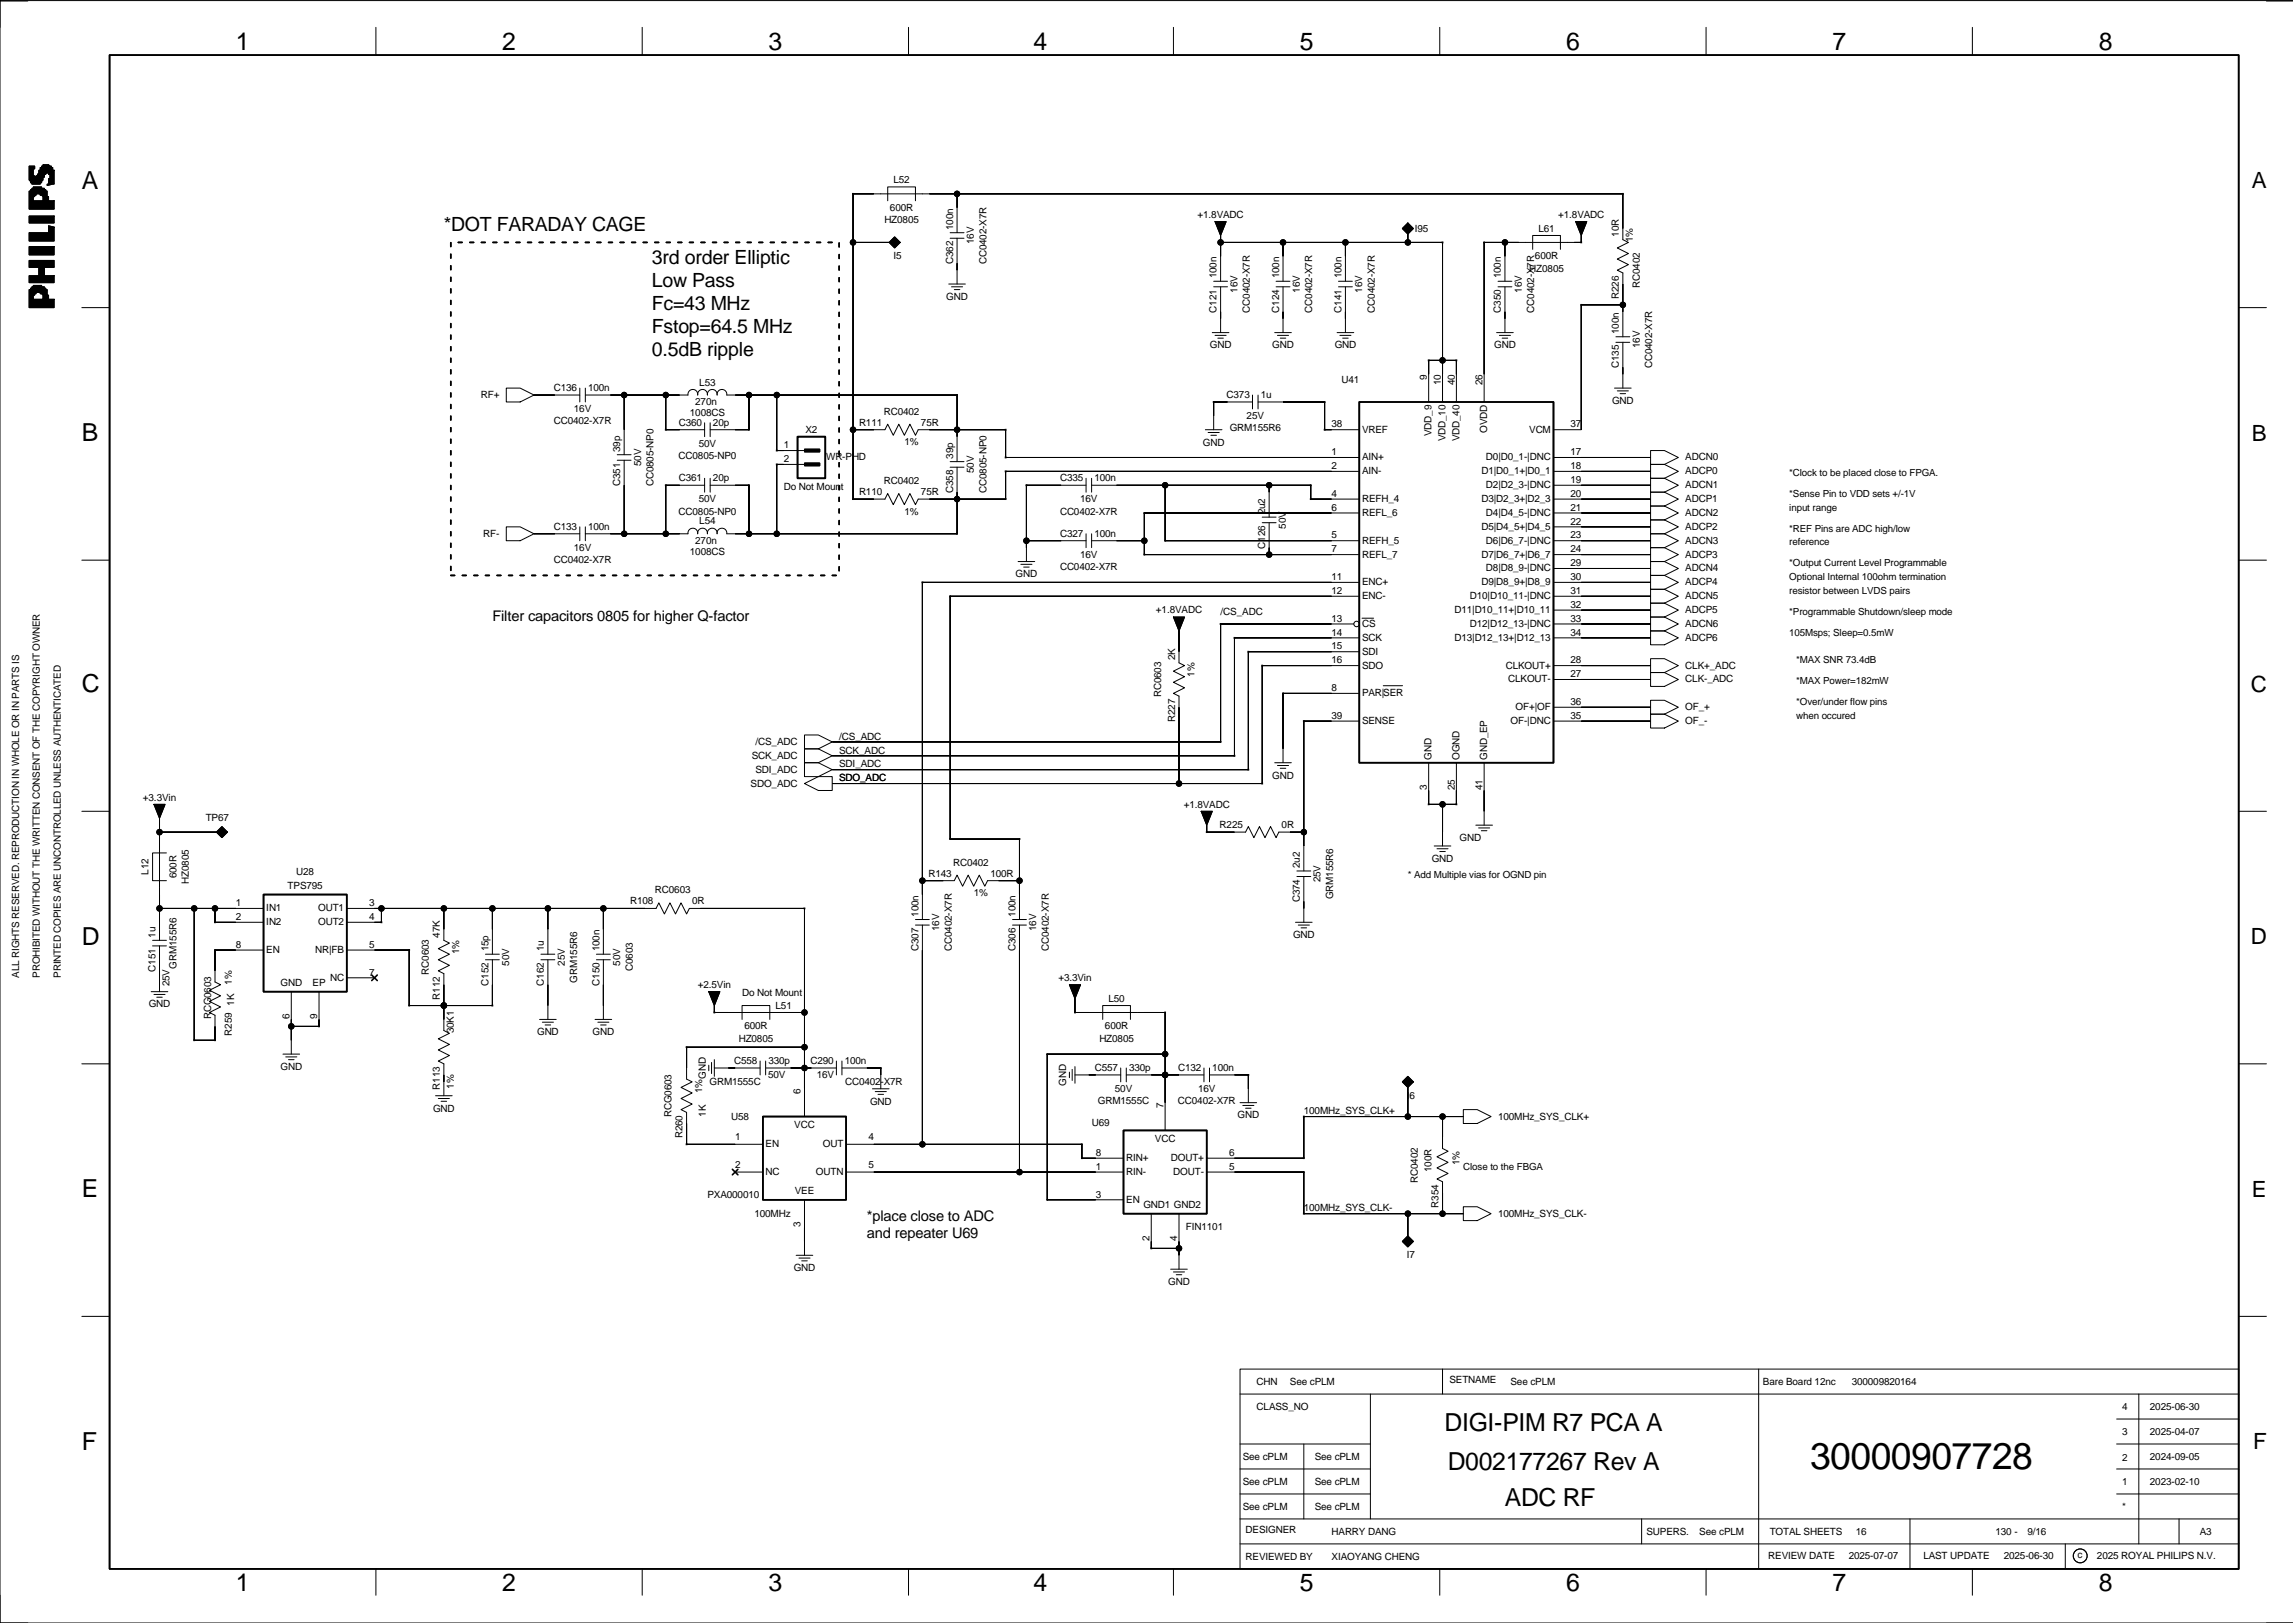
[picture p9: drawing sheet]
<svg xmlns="http://www.w3.org/2000/svg" width="420mm" height="297mm" viewBox="0 0 420 297" stroke-linecap="round" stroke-linejoin="round" font-family="sans-serif">
<defs><g id="words">
<text font-size="6.8" x="331.4" y="268.8">30000907728</text>
<g font-size="4.5">
<text x="43.2" y="9.1">1</text>
<text x="92" y="9.1">2</text>
<text x="140.7" y="9.1">3</text>
<text x="189.2" y="9.1">4</text>
<text x="238" y="9.1">5</text>
<text x="286.7" y="9.1">6</text>
<text x="335.5" y="9.1">7</text>
<text x="384.3" y="9.1">8</text>
<text x="15" y="34.5">A</text>
<text x="15" y="80.8">B</text>
<text x="15" y="126.7">C</text>
<text x="15" y="172.9">D</text>
<text x="15" y="219.2">E</text>
<text x="264.5" y="262">DIGI-PIM R7 PCA A</text>
<text x="15" y="265.4">F</text>
<text x="265.1" y="269.1">D002177267 Rev A</text>
<text x="275.5" y="275.7">ADC RF</text>
<text x="43.2" y="291.2">1</text>
<text x="92" y="291.2">2</text>
<text x="140.7" y="291.2">3</text>
<text x="189.2" y="291.2">4</text>
<text x="238" y="291.2">5</text>
<text x="286.7" y="291.2">6</text>
<text x="335.5" y="291.2">7</text>
<text x="384.3" y="291.2">8</text>
</g>
<g font-size="4.1">
<text x="412.3" y="34.4">A</text>
<text x="412.3" y="80.6">B</text>
<text x="412.1" y="126.6">C</text>
<text x="412.1" y="172.8">D</text>
<text x="412.3" y="219">E</text>
<text x="412.5" y="265.2">F</text>
</g>
<g font-size="3.6">
<text x="81.3" y="42.3">*DOT FARADAY CAGE</text>
<text x="119.4" y="48.3">3rd order Elliptic</text>
<text x="119.4" y="52.5">Low Pass</text>
<text x="119.4" y="56.7">Fc=43 MHz</text>
<text x="119.4" y="60.9">Fstop=64.5 MHz</text>
<text x="119.4" y="65.1">0.5dB ripple</text>
</g>
<g font-size="2.7">
<text x="90.1" y="113.6">Filter capacitors 0805 for higher Q-factor</text>
<text x="158.7" y="223.4">*place close to ADC</text>
<text x="158.7" y="226.6">and repeater U69</text>
</g>
<g font-size="1.8">
<text x="163.6" y="33.5">L52</text>
<text x="161.9" y="40.8">HZ0805</text>
<text x="162.9" y="38.6">600R</text>
<text x="219.3" y="39.9">+1.8VADC</text>
<text x="285.3" y="39.9">+1.8VADC</text>
<text x="163.6" y="47.4">I5</text>
<text x="174.5" y="42.1" transform="rotate(-90 174.5 42.1)">100n</text>
<text x="178.3" y="44.7" transform="rotate(-90 178.3 44.7)">16V</text>
<text x="259" y="42.4">I95</text>
<text x="281" y="47.4">600R</text>
<text x="281.7" y="42.4">L61</text>
<text x="296.4" y="43.4" transform="rotate(-90 296.4 43.4)">10R</text>
<text x="298.9" y="44.4" transform="rotate(-90 298.9 44.4)">1%</text>
<text x="174.5" y="48.4" transform="rotate(-90 174.5 48.4)">C362</text>
<text x="180.6" y="48.4" transform="rotate(-90 180.6 48.4)">CC0402-X7R</text>
<text x="222.7" y="51" transform="rotate(-90 222.7 51)">100n</text>
<text x="226.6" y="53.6" transform="rotate(-90 226.6 53.6)">16V</text>
<text x="234.2" y="51" transform="rotate(-90 234.2 51)">100n</text>
<text x="238" y="53.6" transform="rotate(-90 238 53.6)">16V</text>
<text x="245.6" y="51" transform="rotate(-90 245.6 51)">100n</text>
<text x="249.4" y="53.6" transform="rotate(-90 249.4 53.6)">16V</text>
<text x="274.8" y="51" transform="rotate(-90 274.8 51)">100n</text>
<text x="278.6" y="53.6" transform="rotate(-90 278.6 53.6)">16V</text>
<text x="280" y="49.7">HZ0805</text>
<text x="300.2" y="52.7" transform="rotate(-90 300.2 52.7)">RC0402</text>
<text x="173.3" y="54.9">GND</text>
<text x="222.7" y="57.2" transform="rotate(-90 222.7 57.2)">C121</text>
<text x="228.8" y="57.3" transform="rotate(-90 228.8 57.3)">CC0402-X7R</text>
<text x="234.2" y="57.2" transform="rotate(-90 234.2 57.2)">C124</text>
<text x="240.3" y="57.3" transform="rotate(-90 240.3 57.3)">CC0402-X7R</text>
<text x="245.6" y="57.2" transform="rotate(-90 245.6 57.2)">C141</text>
<text x="251.7" y="57.3" transform="rotate(-90 251.7 57.3)">CC0402-X7R</text>
<text x="274.8" y="57.2" transform="rotate(-90 274.8 57.2)">C350</text>
<text x="280.9" y="57.3" transform="rotate(-90 280.9 57.3)">CC0402-X7R</text>
<text x="296.4" y="54.7" transform="rotate(-90 296.4 54.7)">R226</text>
<text x="221.5" y="63.8">GND</text>
<text x="232.9" y="63.8">GND</text>
<text x="244.4" y="63.8">GND</text>
<text x="273.6" y="63.8">GND</text>
<text x="296.4" y="61.1" transform="rotate(-90 296.4 61.1)">100n</text>
<text x="300.2" y="63.7" transform="rotate(-90 300.2 63.7)">16V</text>
<text x="101.4" y="71.6">C136</text>
<text x="107.7" y="71.6">100n</text>
<text x="128" y="70.6">L53</text>
<text x="245.6" y="70">U41</text>
<text x="261.2" y="69.5" transform="rotate(-90 261.2 69.5)">9</text>
<text x="263.8" y="70.5" transform="rotate(-90 263.8 70.5)">10</text>
<text x="266.3" y="70.5" transform="rotate(-90 266.3 70.5)">40</text>
<text x="271.4" y="70.5" transform="rotate(-90 271.4 70.5)">26</text>
<text x="296.4" y="67.4" transform="rotate(-90 296.4 67.4)">C135</text>
<text x="302.5" y="67.4" transform="rotate(-90 302.5 67.4)">CC0402-X7R</text>
<text x="88" y="72.8">RF+</text>
<text x="101.4" y="77.7">CC0402-X7R</text>
<text x="105.1" y="75.4">16V</text>
<text x="124.3" y="77.9">C360</text>
<text x="126.3" y="76.1">1008CS</text>
<text x="127.3" y="74.1">270n</text>
<text x="130.5" y="77.9">20p</text>
<text x="157.3" y="77.9">R111</text>
<text x="161.8" y="75.9">RC0402</text>
<text x="168.6" y="77.9">75R</text>
<text x="224.6" y="72.8">C373</text>
<text x="228.2" y="76.7">25V</text>
<text x="230.8" y="72.8">1u</text>
<text x="295.1" y="73.9">GND</text>
<text x="113.5" y="82.7" transform="rotate(-90 113.5 82.7)">39p</text>
<text x="127.9" y="81.7">50V</text>
<text x="143.5" y="82">1</text>
<text x="147.5" y="79.2">X2</text>
<text x="165.6" y="81.5">1%</text>
<text x="174.5" y="84" transform="rotate(-90 174.5 84)">39p</text>
<text x="220.2" y="81.5">GND</text>
<text x="225.1" y="78.9">GRM155R6</text>
<text x="243.8" y="78.2">38</text>
<text x="243.8" y="83.3">1</text>
<text x="249.4" y="79.2">VREF</text>
<text x="262.1" y="79.8" transform="rotate(-90 262.1 79.8)">VDD_9</text>
<text x="264.6" y="80.8" transform="rotate(-90 264.6 80.8)">VDD_10</text>
<text x="267.2" y="80.8" transform="rotate(-90 267.2 80.8)">VDD_40</text>
<text x="272.3" y="79.2" transform="rotate(-90 272.3 79.2)">OVDD</text>
<text x="280" y="79.2">VCM</text>
<text x="287.5" y="83.3">17</text>
<text x="287.5" y="78.2">37</text>
<text x="113.5" y="89" transform="rotate(-90 113.5 89)">C351</text>
<text x="117.4" y="85.3" transform="rotate(-90 117.4 85.3)">50V</text>
<text x="119.6" y="89" transform="rotate(-90 119.6 89)">CC0805-NP0</text>
<text x="124.2" y="84">CC0805-NP0</text>
<text x="124.3" y="88.1">C361</text>
<text x="130.5" y="88.1">20p</text>
<text x="143.5" y="84.6">2</text>
<text x="143.5" y="89.7">Do Not Mount</text>
<text x="151.3" y="84.3">WR-PHD</text>
<text x="161.8" y="88.6">RC0402</text>
<text x="178.3" y="86.6" transform="rotate(-90 178.3 86.6)">50V</text>
<text x="194.1" y="88.1">C335</text>
<text x="200.4" y="88.1">100n</text>
<text x="243.8" y="85.9">2</text>
<text x="249.4" y="84.3">AIN+</text>
<text x="249.4" y="86.8">AIN-</text>
<text x="271.2" y="86.8">D1|D0_1+|D0_1</text>
<text x="272.1" y="84.3">D0|D0_1-|DNC</text>
<text x="272.1" y="89.3">D2|D2_3-|DNC</text>
<text x="287.5" y="88.4">19</text>
<text x="287.5" y="85.9">18</text>
<text x="308.5" y="84.3">ADCN0</text>
<text x="308.5" y="86.8">ADCP0</text>
<text x="308.5" y="89.4">ADCN1</text>
<text x="327.6" y="87.1">*Clock to be placed close to FPGA.</text>
<text x="124.2" y="94.2">CC0805-NP0</text>
<text x="127.9" y="91.9">50V</text>
<text x="128" y="96">L54</text>
<text x="157.3" y="90.6">R110</text>
<text x="165.6" y="94.2">1%</text>
<text x="168.6" y="90.6">75R</text>
<text x="174.5" y="90.3" transform="rotate(-90 174.5 90.3)">C358</text>
<text x="180.6" y="90.3" transform="rotate(-90 180.6 90.3)">CC0805-NP0</text>
<text x="194.1" y="94.2">CC0402-X7R</text>
<text x="197.8" y="91.9">16V</text>
<text x="231.6" y="94.1" transform="rotate(-90 231.6 94.1)">2u2</text>
<text x="243.8" y="93.5">6</text>
<text x="243.8" y="90.9">4</text>
<text x="249.4" y="91.9">REFH_4</text>
<text x="249.4" y="94.4">REFL_6</text>
<text x="271.2" y="91.9">D3|D2_3+|D2_3</text>
<text x="272.1" y="94.4">D4|D4_5-|DNC</text>
<text x="287.5" y="93.5">21</text>
<text x="287.5" y="90.9">20</text>
<text x="308.5" y="91.9">ADCP1</text>
<text x="308.5" y="94.4">ADCN2</text>
<text x="327.6" y="90.9">*Sense Pin to VDD sets +/-1V</text>
<text x="327.6" y="93.5">input range</text>
<text x="88.5" y="98.2">RF-</text>
<text x="101.4" y="97">C133</text>
<text x="105.1" y="100.8">16V</text>
<text x="107.7" y="97">100n</text>
<text x="126.3" y="101.5">1008CS</text>
<text x="127.3" y="99.5">270n</text>
<text x="194.1" y="98.2">C327</text>
<text x="200.4" y="98.2">100n</text>
<text x="231.6" y="100.4" transform="rotate(-90 231.6 100.4)">C126</text>
<text x="235.4" y="96.7" transform="rotate(-90 235.4 96.7)">50V</text>
<text x="243.8" y="101.1">7</text>
<text x="243.8" y="98.5">5</text>
<text x="249.4" y="99.5">REFH_5</text>
<text x="271.2" y="97">D5|D4_5+|D4_5</text>
<text x="272.1" y="99.5">D6|D6_7-|DNC</text>
<text x="287.5" y="96">22</text>
<text x="287.5" y="98.5">23</text>
<text x="287.5" y="101.1">24</text>
<text x="308.5" y="97">ADCP2</text>
<text x="308.5" y="99.5">ADCN3</text>
<text x="327.6" y="97.3">*REF Pins are ADC high/low</text>
<text x="327.6" y="99.8">reference</text>
<text x="101.4" y="103.1">CC0402-X7R</text>
<text x="185.9" y="105.7">GND</text>
<text x="194.1" y="104.3">CC0402-X7R</text>
<text x="197.8" y="102">16V</text>
<text x="243.8" y="106.2">11</text>
<text x="249.4" y="102">REFL_7</text>
<text x="249.4" y="107.1">ENC+</text>
<text x="271.2" y="107.1">D9|D8_9+|D8_9</text>
<text x="271.2" y="102">D7|D6_7+|D6_7</text>
<text x="272.1" y="104.6">D8|D8_9-|DNC</text>
<text x="287.5" y="103.6">29</text>
<text x="287.5" y="106.2">30</text>
<text x="308.5" y="102">ADCP3</text>
<text x="308.5" y="107.1">ADCP4</text>
<text x="308.5" y="104.6">ADCN4</text>
<text x="327.6" y="103.6">*Output Current Level Programmable</text>
<text x="327.6" y="106.2">Optional Internal 100ohm termination</text>
<text x="211.6" y="112.3">+1.8VADC</text>
<text x="223.5" y="112.5">/CS_ADC</text>
<text x="243.8" y="113.8">13</text>
<text x="243.8" y="108.7">12</text>
<text x="249.4" y="109.7">ENC-</text>
<text x="266.3" y="112.2">D11|D10_11+|D10_11</text>
<text x="269.1" y="109.7">D10|D10_11-|DNC</text>
<text x="287.5" y="113.8">33</text>
<text x="287.5" y="108.7">31</text>
<text x="287.5" y="111.2">32</text>
<text x="308.5" y="112.2">ADCP5</text>
<text x="308.5" y="109.7">ADCN5</text>
<text x="327.6" y="108.7">resistor between LVDS pairs</text>
<text x="327.6" y="112.5">*Programmable Shutdown/sleep mode</text>
<text x="243.8" y="118.9">15</text>
<text x="243.8" y="116.3">14</text>
<text x="249.4" y="114.7">CS</text>
<text x="249.4" y="117.3">SCK</text>
<text x="249.4" y="119.8">SDI</text>
<text x="266.3" y="117.3">D13|D12_13+|D12_13</text>
<text x="269.1" y="114.7">D12|D12_13-|DNC</text>
<text x="287.5" y="116.3">34</text>
<text x="308.5" y="117.3">ADCP6</text>
<text x="308.5" y="114.7">ADCN6</text>
<text x="327.6" y="116.3">105Msps; Sleep=0.5mW</text>
<text x="215.1" y="120.8" transform="rotate(-90 215.1 120.8)">2K</text>
<text x="218.7" y="123.9" transform="rotate(-90 218.7 123.9)">1%</text>
<text x="243.8" y="121.4">16</text>
<text x="249.4" y="122.4">SDO</text>
<text x="275.7" y="122.4">CLKOUT+</text>
<text x="276.1" y="124.9">CLKOUT-</text>
<text x="287.5" y="123.9">27</text>
<text x="287.5" y="121.4">28</text>
<text x="308.5" y="124.9">CLK-_ADC</text>
<text x="308.5" y="122.4">CLK+_ADC</text>
<text x="328.9" y="121.4">*MAX SNR 73.4dB</text>
<text x="328.9" y="125.2">*MAX Power=182mW</text>
<text x="212.6" y="127.6" transform="rotate(-90 212.6 127.6)">RC0603</text>
<text x="243.8" y="131.6">39</text>
<text x="243.8" y="126.5">8</text>
<text x="249.4" y="127.4">PAR|SER</text>
<text x="277.5" y="130">OF+|OF</text>
<text x="287.5" y="131.6">35</text>
<text x="287.5" y="129">36</text>
<text x="308.5" y="130">OF_+</text>
<text x="328.9" y="129">*Over/under flow pins</text>
<text x="328.9" y="131.6">when occured</text>
<text x="138.3" y="136.3">/CS_ADC</text>
<text x="153.6" y="137.9">SCK_ADC</text>
<text x="153.6" y="135.4">/CS_ADC</text>
<text x="215.1" y="132.2" transform="rotate(-90 215.1 132.2)">R227</text>
<text x="249.4" y="132.5">SENSE</text>
<text x="276.6" y="132.5">OF-|DNC</text>
<text x="308.5" y="132.5">OF_-</text>
<text x="137.4" y="143.9">SDO_ADC</text>
<text x="137.6" y="138.9">SCK_ADC</text>
<text x="138.3" y="141.4">SDI_ADC</text>
<text x="153.6" y="143">SDO_ADC</text>
<text x="153.6" y="140.4">SDI_ADC</text>
<text x="232.9" y="142.5">GND</text>
<text x="262.1" y="139.1" transform="rotate(-90 262.1 139.1)">GND</text>
<text x="267.2" y="139.1" transform="rotate(-90 267.2 139.1)">OGND</text>
<text x="272.3" y="139.1" transform="rotate(-90 272.3 139.1)">GND_EP</text>
<text x="26.2" y="146.5">+3.3Vin</text>
<text x="216.7" y="147.8">+1.8VADC</text>
<text x="261.2" y="144.7" transform="rotate(-90 261.2 144.7)">3</text>
<text x="266.3" y="144.7" transform="rotate(-90 266.3 144.7)">25</text>
<text x="271.4" y="144.7" transform="rotate(-90 271.4 144.7)">41</text>
<text x="37.7" y="150.3">TP67</text>
<text x="223.3" y="151.6">R225</text>
<text x="234.6" y="151.6">0R</text>
<text x="267.2" y="153.9">GND</text>
<text x="27.2" y="160.1" transform="rotate(-90 27.2 160.1)">L12</text>
<text x="32.3" y="160.8" transform="rotate(-90 32.3 160.8)">600R</text>
<text x="34.6" y="161.8" transform="rotate(-90 34.6 161.8)">HZ0805</text>
<text x="54.2" y="160.2">U28</text>
<text x="170" y="160.5">R143</text>
<text x="174.5" y="158.4">RC0402</text>
<text x="181.3" y="160.5">100R</text>
<text x="238" y="158.9" transform="rotate(-90 238 158.9)">2u2</text>
<text x="241.8" y="161.5" transform="rotate(-90 241.8 161.5)">25V</text>
<text x="257.8" y="160.8">* Add Multiple vias for OGND pin</text>
<text x="262.1" y="157.7">GND</text>
<text x="43.2" y="165.8">1</text>
<text x="48.8" y="166.8">IN1</text>
<text x="52.7" y="162.7">TPS795</text>
<text x="58.2" y="166.8">OUT1</text>
<text x="67.6" y="165.8">3</text>
<text x="115.4" y="165.5">R108</text>
<text x="119.9" y="163.5">RC0603</text>
<text x="126.7" y="165.5">0R</text>
<text x="168.1" y="167.8" transform="rotate(-90 168.1 167.8)">100n</text>
<text x="178.3" y="164">1%</text>
<text x="185.9" y="167.8" transform="rotate(-90 185.9 167.8)">100n</text>
<text x="238" y="165.2" transform="rotate(-90 238 165.2)">C374</text>
<text x="244.1" y="164.6" transform="rotate(-90 244.1 164.6)">GRM155R6</text>
<text x="28.5" y="171.6" transform="rotate(-90 28.5 171.6)">1u</text>
<text x="43.2" y="173.5">8</text>
<text x="43.2" y="168.4">2</text>
<text x="48.8" y="169.3">IN2</text>
<text x="58.2" y="169.3">OUT2</text>
<text x="67.6" y="168.4">4</text>
<text x="67.6" y="173.5">5</text>
<text x="80.5" y="171.6" transform="rotate(-90 80.5 171.6)">47K</text>
<text x="172" y="170.4" transform="rotate(-90 172 170.4)">16V</text>
<text x="189.7" y="170.4" transform="rotate(-90 189.7 170.4)">16V</text>
<text x="236.7" y="171.7">GND</text>
<text x="3.5" y="179" transform="rotate(-90 3.5 179)">ALL RIGHTS RESERVED. REPRODUCTION IN WHOLE OR IN PARTS IS</text>
<text x="7.3" y="179" transform="rotate(-90 7.3 179)">PROHIBITED WITHOUT THE WRITTEN CONSENT OF THE COPYRIGHT OWNER</text>
<text x="11.1" y="179" transform="rotate(-90 11.1 179)">PRINTED COPIES ARE UNCONTROLLED UNLESS AUTHENTICATED</text>
<text x="28.5" y="177.9" transform="rotate(-90 28.5 177.9)">C151</text>
<text x="32.3" y="177.3" transform="rotate(-90 32.3 177.3)">GRM155R6</text>
<text x="48.8" y="174.4">EN</text>
<text x="57.7" y="174.4">NR|FB</text>
<text x="60.4" y="179.5">NC</text>
<text x="67.6" y="178.5">7</text>
<text x="78.5" y="178.4" transform="rotate(-90 78.5 178.4)">RC0603</text>
<text x="84.1" y="174.6" transform="rotate(-90 84.1 174.6)">1%</text>
<text x="89.4" y="174.1" transform="rotate(-90 89.4 174.1)">15p</text>
<text x="93.2" y="176.7" transform="rotate(-90 93.2 176.7)">50V</text>
<text x="99.6" y="174.1" transform="rotate(-90 99.6 174.1)">1u</text>
<text x="103.4" y="176.7" transform="rotate(-90 103.4 176.7)">25V</text>
<text x="105.7" y="179.8" transform="rotate(-90 105.7 179.8)">GRM155R6</text>
<text x="109.7" y="174.1" transform="rotate(-90 109.7 174.1)">100n</text>
<text x="113.5" y="176.7" transform="rotate(-90 113.5 176.7)">50V</text>
<text x="115.8" y="177.8" transform="rotate(-90 115.8 177.8)">C0603</text>
<text x="168.1" y="174.1" transform="rotate(-90 168.1 174.1)">C307</text>
<text x="174.2" y="174.1" transform="rotate(-90 174.2 174.1)">CC0402-X7R</text>
<text x="185.9" y="174.1" transform="rotate(-90 185.9 174.1)">C306</text>
<text x="192" y="174.1" transform="rotate(-90 192 174.1)">CC0402-X7R</text>
<text x="193.8" y="179.6">+3.3Vin</text>
<text x="27.2" y="184.4">GND</text>
<text x="31" y="180.5" transform="rotate(-90 31 180.5)">25V</text>
<text x="42.4" y="180.2" transform="rotate(-90 42.4 180.2)">1%</text>
<text x="42.9" y="184" transform="rotate(-90 42.9 184)">1K</text>
<text x="51.4" y="180.5">GND</text>
<text x="57.2" y="180.5">EP</text>
<text x="80.5" y="182.9" transform="rotate(-90 80.5 182.9)">R112</text>
<text x="89.4" y="180.4" transform="rotate(-90 89.4 180.4)">C152</text>
<text x="99.6" y="180.4" transform="rotate(-90 99.6 180.4)">C162</text>
<text x="109.7" y="180.4" transform="rotate(-90 109.7 180.4)">C150</text>
<text x="127.7" y="180.8">+2.5Vin</text>
<text x="135.9" y="182.3">Do Not Mount</text>
<text x="142" y="184.6">L51</text>
<text x="202.9" y="183.3">L50</text>
<text x="38.6" y="186.6" transform="rotate(-90 38.6 186.6)">RCG0603</text>
<text x="42.4" y="189.5" transform="rotate(-90 42.4 189.5)">R259</text>
<text x="53" y="186.6" transform="rotate(-90 53 186.6)">6</text>
<text x="58.1" y="186.6" transform="rotate(-90 58.1 186.6)">9</text>
<text x="83.1" y="189.1" transform="rotate(-90 83.1 189.1)">30K1</text>
<text x="98.3" y="189.5">GND</text>
<text x="108.5" y="189.5">GND</text>
<text x="135.2" y="190.7">HZ0805</text>
<text x="136.3" y="188.4">600R</text>
<text x="201.3" y="190.7">HZ0805</text>
<text x="202.3" y="188.4">600R</text>
<text x="51.4" y="195.8">GND</text>
<text x="129.2" y="197.4" transform="rotate(-90 129.2 197.4)">GND</text>
<text x="134.4" y="194.7">C558</text>
<text x="140.6" y="197.3">50V</text>
<text x="140.7" y="194.7">330p</text>
<text x="148.4" y="194.7">C290</text>
<text x="149.5" y="197.3">16V</text>
<text x="154.7" y="194.7">100n</text>
<text x="200.4" y="196">C557</text>
<text x="206.7" y="196">330p</text>
<text x="215.7" y="196">C132</text>
<text x="221.9" y="196">100n</text>
<text x="79.3" y="203.4">GND</text>
<text x="80.5" y="199.4" transform="rotate(-90 80.5 199.4)">R113</text>
<text x="83.1" y="199.3" transform="rotate(-90 83.1 199.3)">1%</text>
<text x="128.5" y="200" transform="rotate(-90 128.5 200)">1%</text>
<text x="129.9" y="198.5">GRM1555C</text>
<text x="146.6" y="200.3" transform="rotate(-90 146.6 200.3)">6</text>
<text x="154.7" y="198.5">CC0402-X7R</text>
<text x="159.3" y="202.2">GND</text>
<text x="195.2" y="198.7" transform="rotate(-90 195.2 198.7)">GND</text>
<text x="201" y="202.1">GRM1555C</text>
<text x="204.1" y="199.8">50V</text>
<text x="213" y="202.8" transform="rotate(-90 213 202.8)">7</text>
<text x="215.7" y="202.1">CC0402-X7R</text>
<text x="219.4" y="199.8">16V</text>
<text x="238.7" y="203.9">100MHz_SYS_CLK+</text>
<text x="257.5" y="201.1">I6</text>
<text x="122.9" y="204.5" transform="rotate(-90 122.9 204.5)">RCG0603</text>
<text x="125" y="208.3" transform="rotate(-90 125 208.3)">R260</text>
<text x="129.2" y="204.4" transform="rotate(-90 129.2 204.4)">1K</text>
<text x="133.9" y="204.9">U58</text>
<text x="134.6" y="208.7">1</text>
<text x="140.2" y="210">EN</text>
<text x="145.4" y="206.4">VCC</text>
<text x="150.7" y="210">OUT</text>
<text x="159" y="208.7">4</text>
<text x="199.9" y="206.2">U69</text>
<text x="211.4" y="209">VCC</text>
<text x="226.6" y="204.7">GND</text>
<text x="274.3" y="204.9">100MHz_SYS_CLK+</text>
<text x="134.6" y="213.8">2</text>
<text x="140.2" y="215">NC</text>
<text x="149.4" y="215">OUTN</text>
<text x="159" y="213.8">5</text>
<text x="200.6" y="211.6">8</text>
<text x="200.6" y="214.1">1</text>
<text x="206.2" y="215">RIN-</text>
<text x="206.2" y="212.5">RIN+</text>
<text x="214.4" y="212.5">DOUT+</text>
<text x="214.8" y="215">DOUT-</text>
<text x="225" y="211.6">6</text>
<text x="225" y="214.1">5</text>
<text x="262.1" y="214.5" transform="rotate(-90 262.1 214.5)">100R</text>
<text x="267.2" y="213.2" transform="rotate(-90 267.2 213.2)">1%</text>
<text x="267.9" y="214.1">Close to the FBGA</text>
<text x="129.5" y="219.2">PXA000010</text>
<text x="145.5" y="218.6">VEE</text>
<text x="200.6" y="219.2">3</text>
<text x="206.2" y="220.1">EN</text>
<text x="209.3" y="221.1">GND1 GND2</text>
<text x="238.7" y="221.7">100MHz_SYS_CLK-</text>
<text x="259.6" y="216.5" transform="rotate(-90 259.6 216.5)">RC0402</text>
<text x="263.4" y="221" transform="rotate(-90 263.4 221)">R354</text>
<text x="138.1" y="222.7">100MHz</text>
<text x="146.6" y="224.7" transform="rotate(-90 146.6 224.7)">3</text>
<text x="210.5" y="227.2" transform="rotate(-90 210.5 227.2)">2</text>
<text x="215.5" y="227.2" transform="rotate(-90 215.5 227.2)">4</text>
<text x="217.1" y="225">FIN1101</text>
<text x="274.3" y="222.7">100MHz_SYS_CLK-</text>
<text x="145.3" y="232.6">GND</text>
<text x="257.5" y="230.3">I7</text>
<text x="213.9" y="235.2">GND</text>
<text x="230.1" y="253.5">CHN</text>
<text x="236.2" y="253.5">See cPLM</text>
<text x="265.4" y="253.2">SETNAME</text>
<text x="276.5" y="253.5">See cPLM</text>
<text x="322.8" y="253.5">Bare Board 12nc</text>
<text x="339" y="253.5">300009820164</text>
<text x="230.1" y="258">CLASS_NO</text>
<text x="388.5" y="258">4</text>
<text x="388.5" y="262.6">3</text>
<text x="393.6" y="262.6">2025-04-07</text>
<text x="393.6" y="258">2025-06-30</text>
<text x="227.5" y="267.2">See cPLM</text>
<text x="240.7" y="267.2">See cPLM</text>
<text x="388.5" y="267.4">2</text>
<text x="393.6" y="267.2">2024-09-05</text>
<text x="227.5" y="271.7">See cPLM</text>
<text x="240.7" y="271.7">See cPLM</text>
<text x="388.5" y="271.7">1</text>
<text x="393.6" y="271.7">2023-02-10</text>
<text x="227.5" y="276.3">See cPLM</text>
<text x="228" y="280.6">DESIGNER</text>
<text x="240.7" y="276.3">See cPLM</text>
<text x="243.8" y="280.9">HARRY DANG</text>
<text x="301.5" y="280.9">SUPERS.</text>
<text x="311.1" y="280.9">See cPLM</text>
<text x="324" y="280.9">TOTAL SHEETS</text>
<text x="339.7" y="280.9">16</text>
<text x="365.3" y="280.9">130 -</text>
<text x="371.2" y="280.9">9/16</text>
<text x="388.5" y="276.3">*</text>
<text x="402.8" y="280.9">A3</text>
<text x="228" y="285.5">REVIEWED BY</text>
<text x="243.8" y="285.5">XIAOYANG CHENG</text>
<text x="323.7" y="285.3">REVIEW DATE</text>
<text x="338.5" y="285.3">2025-07-07</text>
<text x="352.1" y="285.3">LAST UPDATE</text>
<text x="366.8" y="285.3">2025-06-30</text>
<text x="380.4" y="285.2">c</text>
<text x="383.9" y="285.3">2025 ROYAL PHILIPS N.V.</text>
</g>
</g></defs>
<g fill="none" stroke="#000" stroke-width=".18">
<path d="M5.1 .2h-5.1v4.8M68.8 5v5.1M117.6 5v5.1M166.3 5v5.1M214.8 5v5.1M263.6 5v5.1M312.3 5v5.1M361.1 5v5.1M414.9 .2h5M419.9 .1h-419.9v296.9M5.3 39.5h4.6v1.3h-4.6zM5.3 30.4h1v.5h-.2v1.3h.2v.2h.3v-.2h.3v-.3l.2-.2v-.5h.3v-.5h.2v-.3h.3v-.3h1l.2 .3h.3v.3h.2v.5h.3v2.5l-1.3 .3v-.3h.3v-1h.2v-.8h-.2v-.2h-.5v.2h-.3v.5h-.2v.5l-.3 .3v.2h-.2v.3h-1.6v-.3h-.2v-.2l-.3-.3z"/>
<path d="M5.6 34.7h.2v-.2h.3v-.3h1.5v.3h.5v.2h.3v.3h.2v1h.3v.7h-1v-.7l-.3-.3h-.2v-.2h-.8v.2h-.3v.3h-.2v.7h3.8v1.6h-4.6v-3.3h.3zM162.5 36.7v-2.5h5.1v2.5M175.2 35.5v7.1M5.3 47.7h4.6v1.2h-1.8v1.6h1.8v1.2h-4.6v-1.2h1.8v-1.6h-1.8zM5.3 45.1h4.6v1.6h-4.6zM5.3 42.6h3.6v-1.3l1 .3v2.5h-4.6zM5.8 52.5h.3v-.3h1.5v.3h.5v.2h.3v.3h.2v1h.3v.8h-1v-.8l-.3-.2h-.2v-.3h-.8v.3h-.3v.2h-.2v.8h3.8v1.5h-4.6v-3.3h.3v-.3h.2zM15 56.3h5.1M156.2 44.4h7.6M163.8 44.4h.1M163.8 43.4l1 1-1 1-1-1zM173.7 52h3"/>
<path d="M174 42.6h2.5M174 43.6h2.5M174.2 52.5h2M174.7 53h1M175.2 49.4h.1M175.2 43.6v8.4M222.2 51.5h2.5M222.2 52.5h2.5M222.5 40.6h2l-1 2.5zM223.5 58.3h.1M223.5 43.1h.1M223.5 43.1v8.4"/>
<path d="M223.5 52.5v8.4M223.5 44.4h40.6v29.2M233.6 51.5h2.6M233.6 52.5h2.6M234.9 58.3h.1M234.9 44.4v7.1M234.9 52.5v8.4M245.1 51.5h2.5M245.1 52.5h2.5M246.3 58.3h.1M246.3 44.4v7.1M246.3 52.5v8.4"/>
<path d="M257.8 41.8h.1M257.8 40.8l1 1-1 1-1.1-1zM257.8 41.8v2.6M274.3 51.5h2.5M274.3 52.5h2.5M275.5 58.3h.1M275.5 44.4v7.1M275.5 52.5v8.4M280.6 45.6v-2.5h5.1v2.5M288.5 40.6h2l-1 2.5zM289.5 43.1h.1M289.5 43.1v1.3h-17.8v29.2"/>
<path d="M297.1 55.8h-7.6v22.8h-5.1M409.9 56.3h5M92.7 71h2.5l2.6 1.3-2.6 1.3h-2.5zM97.8 72.3h.1M97.8 72.3h8.3M106.1 71v2.6M107.2 72.3h18.8a.9 .9 0 0 1 .8-1 .9 .9 0 0 1 .9 1 .9 .9 0 0 1 .9-1 .9 .9 0 0 1 .9 1 .9 .9 0 0 1 .9-1 .9 .9 0 0 1 .9 1 .9 .9 0 0 1 .9-1 .9 .9 0 0 1 .9 1h42.1v12.2M107.2 71v2.6M114.3 72.3v10.9M121.9 72.3v6.3h7.1M129 77.4v2.5M130 77.4v2.5"/>
<path d="M137.1 72.3v6.3h-7.1M142.2 72.3v10.2h5.1M156.2 78.6h5.8l.5-1 1 2.1 1.1-2.1 1 2.1 1-2.1 1 2.1 .5-1.1h16v5.1h64.8M220.7 78.6h3M221.2 79.2h2M221.7 79.7h1M221.9 60.9h3.1M222.2 76.1h.1M222.5 61.4h2M223 61.9h1M229.3 73.6h-7.1v5M229.3 72.3v2.5"/>
<path d="M230.3 73.6h12.2v5h6.4M230.3 72.3v2.5M233.4 60.9h3M233.9 61.4h2M234.4 61.9h1M244.8 60.9h3M245.3 61.4h2M245.8 61.9h1M261.6 73.6v-7.6h5v7.6M274 60.9h3.1M274.5 61.4h2M275 61.9h1"/>
<path d="M295.6 71h3M295.8 61.6h2.6M295.8 62.7h2.6M296.1 71.5h2M296.6 72h1M297.1 68.5h.1M297.1 61.6v-11.6l-1-.6 2-1-2-1 2-1-2-1 2-1-1-.5v-8.4h-140.9v55.8h5.8l.5-1 1 2.1 1.1-2.1 1 2.1 1-2.1 1 2.1 .5-1.1h16v-5h64.8M297.1 62.7v8.3M92.7 96.4h2.5l2.6 1.3-2.6 1.3h-2.5zM97.8 97.7h.1M97.8 97.7h8.3M106.1 96.4v2.6"/>
<path d="M107.2 96.4v2.6M113 83.2h2.5M113 84.2h2.5M114.3 84.2v13.5M129 88.8h-7.1v8.9M129 87.5v2.6M130 88.8h7.1v8.9M130 87.5v2.6M147.3 82.2h2.8v.5h-2.8zM147.3 84.7h2.8v.6h-2.8zM147.3 85h-5.1v12.7M174 84.5h2.5"/>
<path d="M174 85.5h2.5M175.2 85.5v12.2h-42.1a.9 .9 0 0 0-.9-1 .9 .9 0 0 0-.9 1 .9 .9 0 0 0-.9-1 .9 .9 0 0 0-.9 1 .9 .9 0 0 0-.9-1 .9 .9 0 0 0-.9 1 .9 .9 0 0 0-.9-1 .9 .9 0 0 0-.8 1h-18.8M187.9 99h10.9M198.8 87.5v2.6M198.8 97.7v2.5M198.8 88.8h-10.9v14M199.9 87.5v2.6M199.9 97.7v2.5M199.9 99h9.6M199.9 88.8h40.1v2.5h8.9M213.3 88.8v10.2h35.6M231.1 94.6h2.5"/>
<path d="M231.1 95.7h2.5M232.4 88.8v5.8M232.4 95.7v5.8M248.9 93.9h-39.4v7.6h39.4M284.4 99h17.8M284.4 88.8h17.8M284.4 83.7h17.8M284.4 86.3h17.8M284.4 91.3h17.8M284.4 96.4h17.8M284.4 93.9h17.8M302.2 83.7h.1"/>
<path d="M302.2 86.3h.1M302.2 91.3h.1M302.2 88.8h.1M302.2 96.4h.1M302.2 93.9h.1M302.2 99h.1M302.2 82.5h2.5l2.6 1.2-2.6 1.3h-2.5zM302.2 85h2.5l2.6 1.3-2.6 1.2h-2.5zM302.2 90.1h2.5l2.6 1.2-2.6 1.3h-2.5zM302.2 87.5h2.5l2.6 1.3-2.6 1.3h-2.5zM302.2 95.2h2.5l2.6 1.2-2.6 1.3h-2.5zM302.2 92.6h2.5l2.6 1.3-2.6 1.3h-2.5z"/>
<path d="M302.2 97.7h2.5l2.6 1.3-2.6 1.2h-2.5zM15 102.5h5.1M186.4 102.8h3M186.9 103.3h2M187.4 103.8h1M187.9 100.2h.1M214.8 112.9h2.1l-1 2.6zM215.9 115.5h.1M215.9 115.5v5.8l1 .5-2.1 1 2.1 1.1-2.1 1 2.1 1-2.1 1 1.1 .5v16M247.9 114.2h-24.4v21.6h-71.1M248.9 116.7h-22.9v21.6h-73.6M248.9 119.3h-20.4v21.6h-76.1"/>
<path d="M248.9 106.6h-80v61.7M248.9 109.1h-74.9v44.5h12.6v14.7M249.4 113.1h2.1M284.4 116.7h17.8M284.4 114.2h17.8M284.4 101.5h17.8M284.4 106.6h17.8M284.4 104h17.8M284.4 111.7h17.8M284.4 109.1h17.8M302.2 101.5h.1M302.2 106.6h.1"/>
<path d="M302.2 104h.1M302.2 111.7h.1M302.2 109.1h.1M302.2 116.7h.1M302.2 114.2h.1M302.2 100.2h2.5l2.6 1.3-2.6 1.3h-2.5zM302.2 105.3h2.5l2.6 1.3-2.6 1.3h-2.5zM302.2 102.8h2.5l2.6 1.2-2.6 1.3h-2.5zM302.2 110.4h2.5l2.6 1.3-2.6 1.2h-2.5zM302.2 107.9h2.5l2.6 1.2-2.6 1.3h-2.5zM302.2 115.5h2.5l2.6 1.2-2.6 1.3h-2.5zM302.2 112.9h2.5l2.6 1.3-2.6 1.3h-2.5z"/>
<path d="M409.9 102.5h5M147.3 137.1h2.5l2.6 1.2-2.6 1.3h-2.5zM147.3 134.5h2.5l2.6 1.3-2.6 1.3h-2.5zM147.3 139.6h2.5l2.6 1.3-2.6 1.2h-2.5zM152.4 138.3h.1M152.4 135.8h.1M233.4 139.6h3M234.9 137.1h.1M248.9 121.8h-17.8v21.6h-78.7M248.9 132h-10.2v27.4M248.9 126.9h-14v12.7M253.3 125.5h3.5"/>
<path d="M261.6 139.6v7.6h5v-7.6M271.7 139.6v11.4M284.4 121.8h17.8M284.4 132h17.8M284.4 124.4h17.8M284.4 129.4h17.8M302.2 124.4h.1M302.2 121.8h.1M302.2 132h.1M302.2 129.4h.1M302.2 123.1h2.5l2.6 1.3-2.6 1.2h-2.5zM302.2 120.5h2.5l2.6 1.3-2.6 1.3h-2.5z"/>
<path d="M302.2 130.7h2.5l2.6 1.3-2.6 1.2h-2.5zM302.2 128.2h2.5l2.6 1.2-2.6 1.3h-2.5zM15 148.5h5.1M28.2 147.2h2l-1 2.6zM29.2 149.8h.1M29.2 152.3h11.4M29.2 149.8v22.3M30.5 156.1h-2.6v5.1h2.6M39.6 152.3l1-1 1 1-1 1zM40.6 152.3h.1M147.3 143.4l2.5-1.3h2.6v2.6h-2.6zM152.4 143.4h.1"/>
<path d="M152.4 140.9h.1M219.9 148.5h2l-1 2.5zM220.9 151h.1M220.9 151v1.3h7.1l.5-1 1.1 2 1-2 1 2 1-2 1 2 .5-1h4.6M233.9 140.1h2M234.4 140.6h1M237.4 159.4h2.6M262.6 154.8h3M263.1 155.3h2M263.6 155.8h1M264.1 152.3h.1M264.1 147.2v7.6"/>
<path d="M270.2 151h3M270.7 151.5h2M271.2 152h1M271.7 148.5h.1M409.9 148.5h5M27.9 172.1h2.6M27.9 173.1h2.6M29.2 179h.1M29.2 166.3h19M29.2 173.1v8.4M35.6 166.3v24.1h3.8v-4.6l-1.1-.5 2.1-1-2.1-1 2.1-1-2.1-1.1 2.1-1-1-.5v-5.8h8.8M39.4 166.3v2.5h8.8"/>
<path d="M63.5 166.3h56.6l.5-1.1 1 2.1 1.1-2.1 1 2.1 1-2.1 1 2.1 .5-1h21.1v38.1M63.5 173.9h11.4v10.1h15.2v-8.3M63.5 179h5.1M68.6 179h.1M69.8 166.3v2.5h-6.3M81.3 166.3v5.8l1 .5-2.1 1 2.1 1-2.1 1.1 2.1 1-2.1 1 1.1 .5v10.4l1 .5-2.1 1 2.1 1-2.1 1.1 2.1 1-2.1 1 1.1 .5v5.8M88.9 174.6h2.5M88.9 175.7h2.5M90.1 166.3v8.3M99 174.6h2.6M99 175.7h2.6M100.3 166.3v8.3"/>
<path d="M100.3 175.7v10.9M109.2 174.6h2.5M109.2 175.7h2.5M110.5 166.3v8.3M110.5 175.7v10.9M167.6 169.3h2.5M167.6 168.3h2.5M168.9 161.2h5.8l.5-1 1 2 1.1-2 1 2 1-2 1 2 .5-1h5.8M168.9 169.3v40.1M185.4 169.3h2.5M185.4 168.3h2.5M186.6 169.3v45.2"/>
<path d="M237.2 168.8h3M237.4 160.4h2.6M237.7 169.3h2M238.2 169.8h1M238.7 166.3h.1M238.7 160.4v8.4M15 194.7h5.1M27.7 181.5h3M28.2 182h2M28.7 182.5h1M51.8 192.9h3.1M52.3 193.4h2"/>
<path d="M52.8 193.9h1M53.3 190.4h.1M53.3 181.5v11.4M58.4 181.5v6.3h-5.1M81.3 198h.1M81.3 184h.1M98.8 186.6h3M99.3 187.1h2M99.8 187.6h1M100.3 184h.1M108.9 186.6h3.1M109.4 187.1h2.1"/>
<path d="M110 187.6h1M110.5 184h.1M129.8 181.5h2l-1 2.5zM129.8 195v1M130.3 194.4v2.1M130.8 184h.1M130.8 195.5h8.4M130.8 184v1.3h16.5M130.8 193.9v3.1M133.3 195.5h.1M135.9 186.6v-2.6h5v2.6M139.2 194.2v2.5"/>
<path d="M140.2 195.5h12.9M140.2 194.2v2.5M147.3 191.7h-21.6v5.8l1 .5-2 1 2 1-2 1 2 1.1-2 1 1 .5v5.8h14M153.1 194.2v2.5M154.1 194.2v2.5M154.1 195.5h7.2v3.8M159.7 199.3h3.1M160.2 199.8h2.1M161.3 196.7h.1M195.8 180.2h2l-1 2.6zM195.8 196.2v1M196.3 195.7v2"/>
<path d="M196.8 182.8h.1M196.8 196.7h8.4M196.8 182.8v2.5h16.5v21.6M196.8 195.2v3.1M199.3 196.7h.1M201.9 186.6v-2.6h5.1v2.6M205.2 195.5v2.5M206.2 196.7h14.2M206.2 195.5v2.5M213.3 196.7h.1M213.3 192.9h-21.6v26.7h14M220.4 195.5v2.5"/>
<path d="M221.4 196.7h7.1v5.1M221.4 195.5v2.5M228.5 199.3h.1M256.7 198l1.1-1 1 1-1 1zM257.8 198h.1M257.8 198v6.4M409.9 194.7h5M79.7 200.5h3.1M80.2 201h2.1M80.8 201.6h1M134.6 214.5h.1M134.6 214.5h5.1"/>
<path d="M147.3 219.6v10.1M154.9 209.4h43.2v2.6h7.6M154.9 214.5h50.8M160.7 200.3h1.1M220.9 214.5h17.8v7.6h29.2M227 201.8h3.1M227.5 202.3h2.1M228 202.8h1.1M264.1 204.4v5.8l1 .5-2 1 2 1-2 1 2 1.1-2 1 1 .5v5.8M267.9 204.4h.1M267.9 203.1h2.5l2.6 1.3-2.6 1.2h-2.5zM267.9 204.4h-29.2v7.6h-17.8"/>
<path d="M145.8 229.7h3M146.3 230.3h2M146.8 230.8h1M147.3 227.2h.1M210.8 222.1v6.4h5.1M214.3 232.3h3.1M214.8 232.8h2.1M215.3 233.3h1.1M215.9 229.7h.1M215.9 222.1v10.2M256.7 227.2l1.1-1 1 1-1 1zM257.8 227.2h.1"/>
<path d="M257.8 222.1v5.1M267.9 222.1h.1M267.9 220.9h2.5l2.6 1.2-2.6 1.3h-2.5zM15 240.9h5.1M227 250.6h182.9v36.5h-182.9zM227 255.1h182.9M250.9 255.1v22.9M264.1 250.6v4.5M322 250.6v36.5M387.5 259.7h22.4M391.6 255.1v27.5M409.9 240.9h5"/>
<path d="M227 278h182.9M227 273.4h23.9M227 268.9h23.9M227 264.3h23.9M238.7 264.3v13.7M300.6 278v4.6M349.7 278v9.1M387.5 273.4h22.4M387.5 268.9h22.4M387.5 264.3h22.4M398.9 278v4.6M0 297h419.9"/>
<path d="M0 292v5M68.8 287.1v4.9M117.6 287.1v4.9M166.3 287.1v4.9M214.8 287.1v4.9M227 282.6h182.9M263.6 287.1v4.9M312.3 287.1v4.9M361.1 287.1v4.9M378.1 282.6v4.5"/>
<circle cx="175.2" cy="35.5" r=".5"/>
<circle cx="156.2" cy="44.4" r=".5"/>
<circle cx="223.5" cy="44.4" r=".5"/>
<circle cx="234.9" cy="44.4" r=".5"/>
<circle cx="246.3" cy="44.4" r=".5"/>
<circle cx="257.8" cy="44.4" r=".5"/>
<circle cx="275.5" cy="44.4" r=".5"/>
<circle cx="297.1" cy="55.8" r=".5"/>
<circle cx="114.3" cy="72.3" r=".5"/>
<circle cx="121.9" cy="72.3" r=".5"/>
<circle cx="137.1" cy="72.3" r=".5"/>
<circle cx="142.2" cy="72.3" r=".5"/>
<circle cx="156.2" cy="78.6" r=".5"/>
<circle cx="175.2" cy="78.6" r=".5"/>
<circle cx="264.1" cy="66" r=".5"/>
<circle cx="114.3" cy="97.7" r=".5"/>
<circle cx="121.9" cy="97.7" r=".5"/>
<circle cx="137.1" cy="97.7" r=".5"/>
<circle cx="142.2" cy="97.7" r=".5"/>
<circle cx="175.2" cy="91.3" r=".5"/>
<circle cx="187.9" cy="99" r=".5"/>
<circle cx="209.5" cy="99" r=".5"/>
<circle cx="213.3" cy="88.8" r=".5"/>
<circle cx="232.4" cy="88.8" r=".5"/>
<circle cx="232.4" cy="101.5" r=".5"/>
<circle cx="248.4" cy="114.2" r=".5"/>
<circle cx="29.2" cy="152.3" r=".5"/>
<circle cx="215.9" cy="143.4" r=".5"/>
<circle cx="238.7" cy="152.3" r=".5"/>
<circle cx="264.1" cy="147.2" r=".5"/>
<circle cx="29.2" cy="166.3" r=".5"/>
<circle cx="35.6" cy="166.3" r=".5"/>
<circle cx="39.4" cy="166.3" r=".5"/>
<circle cx="69.8" cy="166.3" r=".5"/>
<circle cx="81.3" cy="166.3" r=".5"/>
<circle cx="90.1" cy="166.3" r=".5"/>
<circle cx="100.3" cy="166.3" r=".5"/>
<circle cx="110.5" cy="166.3" r=".5"/>
<circle cx="168.9" cy="161.2" r=".5"/>
<circle cx="186.6" cy="161.2" r=".5"/>
<circle cx="53.3" cy="187.8" r=".5"/>
<circle cx="81.3" cy="184" r=".5"/>
<circle cx="147.3" cy="195.5" r=".5"/>
<circle cx="147.3" cy="191.7" r=".5"/>
<circle cx="147.3" cy="185.3" r=".5"/>
<circle cx="213.3" cy="196.7" r=".5"/>
<circle cx="213.3" cy="192.9" r=".5"/>
<circle cx="168.9" cy="209.4" r=".5"/>
<circle cx="186.6" cy="214.5" r=".5"/>
<circle cx="257.8" cy="204.4" r=".5"/>
<circle cx="264.1" cy="204.4" r=".5"/>
<circle cx="215.9" cy="228.5" r=".5"/>
<circle cx="257.8" cy="222.1" r=".5"/>
<circle cx="264.1" cy="222.1" r=".5"/>
<circle cx="380.8" cy="284.8" r="1.27"/>
</g>
<g fill="#000" stroke="#000" stroke-width=".18">
<path d="M5.3 39.5h4.6v1.3h-4.6z" fill-rule="evenodd"/>
<path d="M5.6 34.7h.2v-.2h.3v-.3h1.5v.3h.5v.2h.3v.3h.2v1h.3v.7h-1v-.7l-.3-.3h-.2v-.2h-.8v.2h-.3v.3h-.2v.7h3.8v1.6h-4.6v-3.3h.3z" fill-rule="evenodd"/>
<path d="M5.3 30.4h1v.5h-.2v1.3h.2v.2h.3v-.2h.3v-.3l.2-.2v-.5h.3v-.5h.2v-.3h.3v-.3h1l.2 .3h.3v.3h.2v.5h.3v2.5l-1.3 .3v-.3h.3v-1h.2v-.8h-.2v-.2h-.5v.2h-.3v.5h-.2v.5l-.3 .3v.2h-.2v.3h-1.6v-.3h-.2v-.2l-.3-.3z" fill-rule="evenodd"/>
<path d="M156.1 35.4h.1v.2h-.1z" fill-rule="evenodd"/>
<path d="M156.2 35.5v8.9z" fill-rule="evenodd"/>
<path d="M156.2 35.5h3.8z" fill-rule="evenodd"/>
<path d="M170.1 35.5h5.1z" fill-rule="evenodd"/>
<path d="M175.2 35.5v2.5z" fill-rule="evenodd"/>
<path d="M297 35.4h.2v.2h-.2z" fill-rule="evenodd"/>
<path d="M297.1 35.5v6.3z" fill-rule="evenodd"/>
<path d="M175.2 35.5h121.9z" fill-rule="evenodd"/>
<path d="M5.8 52.5h.3v-.3h1.5v.3h.5v.2h.3v.3h.2v1h.3v.8h-1v-.8l-.3-.2h-.2v-.3h-.8v.3h-.3v.2h-.2v.8h3.8v1.5h-4.6v-3.3h.3v-.3h.2z" fill-rule="evenodd"/>
<path d="M5.3 47.7h4.6v1.2h-1.8v1.6h1.8v1.2h-4.6v-1.2h1.8v-1.6h-1.8z" fill-rule="evenodd"/>
<path d="M5.3 45.1h4.6v1.6h-4.6z" fill-rule="evenodd"/>
<path d="M5.3 42.6h3.6v-1.3l1 .3v2.5h-4.6z" fill-rule="evenodd"/>
<path d="M156.2 44.4v34.2z" fill-rule="evenodd"/>
<path d="M156.2 44.4h7.6z" fill-rule="evenodd"/>
<path d="M163.8 43.4l1 1-1 1-1-1z" fill-rule="evenodd"/>
<path d="M175.2 48.2v1.2z" fill-rule="evenodd"/>
<path d="M222.5 40.6h2l-1 2.5z" fill-rule="evenodd"/>
<path d="M223.5 57.1v1.2z" fill-rule="evenodd"/>
<path d="M223.5 44.4v2.5z" fill-rule="evenodd"/>
<path d="M223.5 43.1v1.3z" fill-rule="evenodd"/>
<path d="M234.9 57.1v1.2z" fill-rule="evenodd"/>
<path d="M234.9 44.4v2.5z" fill-rule="evenodd"/>
<path d="M223.5 44.4h11.4z" fill-rule="evenodd"/>
<path d="M246.3 57.1v1.2z" fill-rule="evenodd"/>
<path d="M246.3 44.4v2.5z" fill-rule="evenodd"/>
<path d="M234.9 44.4h11.4z" fill-rule="evenodd"/>
<path d="M257.8 40.8l1 1-1 1-1.1-1z" fill-rule="evenodd"/>
<path d="M257.8 41.8v2.6z" fill-rule="evenodd"/>
<path d="M246.3 44.4h11.5z" fill-rule="evenodd"/>
<path d="M264 44.3h.2v.1h-.2z" fill-rule="evenodd"/>
<path d="M257.8 44.4h6.3z" fill-rule="evenodd"/>
<path d="M264.1 44.4v21.6z" fill-rule="evenodd"/>
<path d="M271.6 44.3h.2v.1h-.2z" fill-rule="evenodd"/>
<path d="M271.7 44.4v24.1z" fill-rule="evenodd"/>
<path d="M275.5 44.4v2.5z" fill-rule="evenodd"/>
<path d="M271.7 44.4h3.8z" fill-rule="evenodd"/>
<path d="M275.5 57.1v1.2z" fill-rule="evenodd"/>
<path d="M275.5 44.4h2.6z" fill-rule="evenodd"/>
<path d="M288.5 40.6h2l-1 2.5z" fill-rule="evenodd"/>
<path d="M289.4 55.7h.2v.2h-.2z" fill-rule="evenodd"/>
<path d="M289.4 44.3h.2v.1h-.2z" fill-rule="evenodd"/>
<path d="M289.5 55.8v22.8z" fill-rule="evenodd"/>
<path d="M289.5 43.1v1.3z" fill-rule="evenodd"/>
<path d="M288.2 44.4h1.3z" fill-rule="evenodd"/>
<path d="M289.5 55.8h7.6z" fill-rule="evenodd"/>
<path d="M297.1 52v3.8z" fill-rule="evenodd"/>
<path d="M297.1 55.8v1.3z" fill-rule="evenodd"/>
<path d="M97.8 72.3h3.8z" fill-rule="evenodd"/>
<path d="M111.7 72.3h2.6z" fill-rule="evenodd"/>
<path d="M114.3 72.3v6.3z" fill-rule="evenodd"/>
<path d="M121.8 78.6h.2v.1h-.2z" fill-rule="evenodd"/>
<path d="M121.9 72.3v6.3z" fill-rule="evenodd"/>
<path d="M114.3 72.3h7.6z" fill-rule="evenodd"/>
<path d="M121.9 78.6h2.5z" fill-rule="evenodd"/>
<path d="M121.9 72.3h2.5z" fill-rule="evenodd"/>
<path d="M137.1 78.6h.1v.1h-.1z" fill-rule="evenodd"/>
<path d="M134.6 78.6h2.5z" fill-rule="evenodd"/>
<path d="M137.1 72.3v6.3z" fill-rule="evenodd"/>
<path d="M134.6 72.3h2.5z" fill-rule="evenodd"/>
<path d="M137.1 72.3h5.1z" fill-rule="evenodd"/>
<path d="M142.2 72.3v10.2z" fill-rule="evenodd"/>
<path d="M156.2 78.6v12.7z" fill-rule="evenodd"/>
<path d="M156.2 78.6h3.8z" fill-rule="evenodd"/>
<path d="M175.1 72.2h.2v.2h-.2z" fill-rule="evenodd"/>
<path d="M175.2 78.6v1.3z" fill-rule="evenodd"/>
<path d="M170.1 78.6h5.1z" fill-rule="evenodd"/>
<path d="M175.2 72.3v6.3z" fill-rule="evenodd"/>
<path d="M142.2 72.3h33z" fill-rule="evenodd"/>
<path d="M184 78.6h.2v.1h-.2z" fill-rule="evenodd"/>
<path d="M184.1 78.6v5.1z" fill-rule="evenodd"/>
<path d="M175.2 78.6h8.9z" fill-rule="evenodd"/>
<path d="M222.1 73.5h.2v.1h-.2z" fill-rule="evenodd"/>
<path d="M222.2 73.6v2.5z" fill-rule="evenodd"/>
<path d="M222.2 73.6h2.5z" fill-rule="evenodd"/>
<path d="M242.4 78.6h.2v.1h-.2z" fill-rule="evenodd"/>
<path d="M242.4 73.5h.2v.1h-.2z" fill-rule="evenodd"/>
<path d="M242.5 73.6v5z" fill-rule="evenodd"/>
<path d="M234.9 73.6h7.6z" fill-rule="evenodd"/>
<path d="M242.5 78.6h1.3z" fill-rule="evenodd"/>
<path d="M261.5 65.9h.1v.1h-.1z" fill-rule="evenodd"/>
<path d="M261.6 66v2.5z" fill-rule="evenodd"/>
<path d="M264.1 66v2.5z" fill-rule="evenodd"/>
<path d="M261.6 66h2.5z" fill-rule="evenodd"/>
<path d="M266.6 65.9h.1v.1h-.1z" fill-rule="evenodd"/>
<path d="M266.6 66v2.5z" fill-rule="evenodd"/>
<path d="M264.1 66h2.5z" fill-rule="evenodd"/>
<path d="M297.1 67.2v1.3z" fill-rule="evenodd"/>
<path d="M97.8 97.7h3.8z" fill-rule="evenodd"/>
<path d="M111.7 97.7h2.6z" fill-rule="evenodd"/>
<path d="M114.3 88.8v8.9z" fill-rule="evenodd"/>
<path d="M121.8 88.7h.2v.2h-.2z" fill-rule="evenodd"/>
<path d="M114.3 97.7h7.6z" fill-rule="evenodd"/>
<path d="M121.9 88.8v8.9z" fill-rule="evenodd"/>
<path d="M121.9 97.7h2.5z" fill-rule="evenodd"/>
<path d="M121.9 88.8h2.5z" fill-rule="evenodd"/>
<path d="M137.1 88.7h.1v.2h-.1z" fill-rule="evenodd"/>
<path d="M137.1 88.8v8.9z" fill-rule="evenodd"/>
<path d="M134.6 97.7h2.5z" fill-rule="evenodd"/>
<path d="M134.6 88.8h2.5z" fill-rule="evenodd"/>
<path d="M142.1 82.4h.2v.1h-.2z" fill-rule="evenodd"/>
<path d="M142.1 84.9h.2v.2h-.2z" fill-rule="evenodd"/>
<path d="M137.1 97.7h5.1z" fill-rule="evenodd"/>
<path d="M142.2 85v12.7z" fill-rule="evenodd"/>
<path d="M142.2 82.5h1.3z" fill-rule="evenodd"/>
<path d="M142.2 85h1.3z" fill-rule="evenodd"/>
<path d="M147.3 82.2h2.8v.5h-2.8z" fill-rule="evenodd"/>
<path d="M147.3 84.7h2.8v.6h-2.8z" fill-rule="evenodd"/>
<path d="M156.1 91.3h.1v.1h-.1z" fill-rule="evenodd"/>
<path d="M156.2 91.3h3.8z" fill-rule="evenodd"/>
<path d="M175.1 97.6h.2v.2h-.2z" fill-rule="evenodd"/>
<path d="M175.2 90.1v1.2z" fill-rule="evenodd"/>
<path d="M170.1 91.3h5.1z" fill-rule="evenodd"/>
<path d="M175.2 91.3v6.4z" fill-rule="evenodd"/>
<path d="M142.2 97.7h33z" fill-rule="evenodd"/>
<path d="M184 83.7h.2v.1h-.2z" fill-rule="evenodd"/>
<path d="M184 91.3h.2v.1h-.2z" fill-rule="evenodd"/>
<path d="M184 86.2h.2v.1h-.2z" fill-rule="evenodd"/>
<path d="M184.1 86.3v5z" fill-rule="evenodd"/>
<path d="M175.2 91.3h8.9z" fill-rule="evenodd"/>
<path d="M187.8 88.7h.2v.2h-.2z" fill-rule="evenodd"/>
<path d="M187.9 99v1.2z" fill-rule="evenodd"/>
<path d="M187.9 88.8v10.2z" fill-rule="evenodd"/>
<path d="M187.9 99h6.4z" fill-rule="evenodd"/>
<path d="M187.9 88.8h6.4z" fill-rule="evenodd"/>
<path d="M209.4 93.8h.2v.2h-.2z" fill-rule="evenodd"/>
<path d="M209.5 99v2.5z" fill-rule="evenodd"/>
<path d="M204.4 99h5.1z" fill-rule="evenodd"/>
<path d="M209.5 93.9v5.1z" fill-rule="evenodd"/>
<path d="M213.2 98.9h.2v.1h-.2z" fill-rule="evenodd"/>
<path d="M204.4 88.8h8.9z" fill-rule="evenodd"/>
<path d="M213.3 88.8v10.2z" fill-rule="evenodd"/>
<path d="M232.4 88.8v1.3z" fill-rule="evenodd"/>
<path d="M213.3 88.8h19.1z" fill-rule="evenodd"/>
<path d="M239.9 88.7h.2v.2h-.2z" fill-rule="evenodd"/>
<path d="M239.9 91.3h.2v.1h-.2z" fill-rule="evenodd"/>
<path d="M240 88.8v2.5z" fill-rule="evenodd"/>
<path d="M232.4 88.8h7.6z" fill-rule="evenodd"/>
<path d="M209.5 93.9h34.3z" fill-rule="evenodd"/>
<path d="M240 91.3h3.8z" fill-rule="evenodd"/>
<path d="M213.3 99h30.5z" fill-rule="evenodd"/>
<path d="M184.1 83.7h59.7z" fill-rule="evenodd"/>
<path d="M184.1 86.3h59.7z" fill-rule="evenodd"/>
<path d="M289.5 83.7h12.7z" fill-rule="evenodd"/>
<path d="M289.5 86.3h12.7z" fill-rule="evenodd"/>
<path d="M289.5 91.3h12.7z" fill-rule="evenodd"/>
<path d="M289.5 88.8h12.7z" fill-rule="evenodd"/>
<path d="M289.5 96.4h12.7z" fill-rule="evenodd"/>
<path d="M289.5 93.9h12.7z" fill-rule="evenodd"/>
<path d="M289.5 99h12.7z" fill-rule="evenodd"/>
<path d="M168.8 106.5h.1v.2h-.1z" fill-rule="evenodd"/>
<path d="M168.9 106.6v54.6z" fill-rule="evenodd"/>
<path d="M173.9 109h.1v.2h-.1z" fill-rule="evenodd"/>
<path d="M174 109.1v44.5z" fill-rule="evenodd"/>
<path d="M209.4 101.4h.2v.2h-.2z" fill-rule="evenodd"/>
<path d="M214.8 112.9h2.1l-1 2.6z" fill-rule="evenodd"/>
<path d="M215.9 115.5v3.8z" fill-rule="evenodd"/>
<path d="M223.4 114.1h.1v.2h-.1z" fill-rule="evenodd"/>
<path d="M223.5 114.2v21.6z" fill-rule="evenodd"/>
<path d="M225.9 116.7h.2v.1h-.2z" fill-rule="evenodd"/>
<path d="M226 116.7v21.6z" fill-rule="evenodd"/>
<path d="M228.5 119.2h.1v.2h-.1z" fill-rule="evenodd"/>
<path d="M228.5 119.3v21.6z" fill-rule="evenodd"/>
<path d="M232.4 100.2v1.3z" fill-rule="evenodd"/>
<path d="M209.5 101.5h22.9z" fill-rule="evenodd"/>
<path d="M226 116.7h17.8z" fill-rule="evenodd"/>
<path d="M223.5 114.2h20.3z" fill-rule="evenodd"/>
<path d="M228.5 119.3h15.3z" fill-rule="evenodd"/>
<path d="M174 109.1h69.8z" fill-rule="evenodd"/>
<path d="M168.9 106.6h74.9z" fill-rule="evenodd"/>
<path d="M232.4 101.5h11.4z" fill-rule="evenodd"/>
<path d="M289.5 101.5h12.7z" fill-rule="evenodd"/>
<path d="M289.5 106.6h12.7z" fill-rule="evenodd"/>
<path d="M289.5 104h12.7z" fill-rule="evenodd"/>
<path d="M289.5 111.7h12.7z" fill-rule="evenodd"/>
<path d="M289.5 109.1h12.7z" fill-rule="evenodd"/>
<path d="M289.5 116.7h12.7z" fill-rule="evenodd"/>
<path d="M289.5 114.2h12.7z" fill-rule="evenodd"/>
<path d="M215.9 129.4v14z" fill-rule="evenodd"/>
<path d="M223.4 135.7h.1v.2h-.1z" fill-rule="evenodd"/>
<path d="M152.4 135.8h71.1z" fill-rule="evenodd"/>
<path d="M225.9 138.3h.2v.1h-.2z" fill-rule="evenodd"/>
<path d="M152.4 138.3h73.6z" fill-rule="evenodd"/>
<path d="M231 121.7h.2v.2h-.2z" fill-rule="evenodd"/>
<path d="M231.1 121.8v21.6z" fill-rule="evenodd"/>
<path d="M234.8 126.8h.2v.2h-.2z" fill-rule="evenodd"/>
<path d="M234.9 126.9v10.2z" fill-rule="evenodd"/>
<path d="M238.6 131.9h.2v.2h-.2z" fill-rule="evenodd"/>
<path d="M238.7 132v20.3z" fill-rule="evenodd"/>
<path d="M231.1 121.8h12.7z" fill-rule="evenodd"/>
<path d="M238.7 132h5.1z" fill-rule="evenodd"/>
<path d="M234.9 126.9h8.9z" fill-rule="evenodd"/>
<path d="M289.5 124.4h12.7z" fill-rule="evenodd"/>
<path d="M289.5 121.8h12.7z" fill-rule="evenodd"/>
<path d="M289.5 132h12.7z" fill-rule="evenodd"/>
<path d="M289.5 129.4h12.7z" fill-rule="evenodd"/>
<path d="M28.2 147.2h2l-1 2.6z" fill-rule="evenodd"/>
<path d="M29.2 152.3v1.3z" fill-rule="evenodd"/>
<path d="M29.2 149.8v2.5z" fill-rule="evenodd"/>
<path d="M29.2 152.3h11.4z" fill-rule="evenodd"/>
<path d="M39.6 152.3l1-1 1 1-1 1z" fill-rule="evenodd"/>
<path d="M173.9 153.5h.1v.1h-.1z" fill-rule="evenodd"/>
<path d="M186.6 153.5h.1v.1h-.1z" fill-rule="evenodd"/>
<path d="M186.6 153.6v7.6z" fill-rule="evenodd"/>
<path d="M174 153.6h12.6z" fill-rule="evenodd"/>
<path d="M152.4 143.4h63.5z" fill-rule="evenodd"/>
<path d="M219.9 148.5h2l-1 2.5z" fill-rule="evenodd"/>
<path d="M220.9 152.2h.1v.2h-.1z" fill-rule="evenodd"/>
<path d="M220.9 151v1.3z" fill-rule="evenodd"/>
<path d="M220.9 152.3h5.1z" fill-rule="evenodd"/>
<path d="M228.5 140.8h.1v.1h-.1z" fill-rule="evenodd"/>
<path d="M152.4 140.9h76.1z" fill-rule="evenodd"/>
<path d="M231 143.3h.2v.2h-.2z" fill-rule="evenodd"/>
<path d="M215.9 143.4h15.2z" fill-rule="evenodd"/>
<path d="M236.2 152.3h2.5z" fill-rule="evenodd"/>
<path d="M238.7 152.3v2.5z" fill-rule="evenodd"/>
<path d="M261.5 147.1h.1v.2h-.1z" fill-rule="evenodd"/>
<path d="M261.6 144.7v2.5z" fill-rule="evenodd"/>
<path d="M261.6 147.2h2.5z" fill-rule="evenodd"/>
<path d="M264.1 147.2v5.1z" fill-rule="evenodd"/>
<path d="M266.6 147.1h.1v.2h-.1z" fill-rule="evenodd"/>
<path d="M266.6 144.7v2.5z" fill-rule="evenodd"/>
<path d="M264.1 147.2h2.5z" fill-rule="evenodd"/>
<path d="M271.7 144.7v3.8z" fill-rule="evenodd"/>
<path d="M29.2 177.7v1.3z" fill-rule="evenodd"/>
<path d="M29.2 163.7v2.6z" fill-rule="evenodd"/>
<path d="M29.2 166.3v1.2z" fill-rule="evenodd"/>
<path d="M29.2 166.3h6.4z" fill-rule="evenodd"/>
<path d="M35.6 166.3v24.1z" fill-rule="evenodd"/>
<path d="M39.3 173.8h.1v.2h-.1z" fill-rule="evenodd"/>
<path d="M39.3 168.7h.1v.2h-.1z" fill-rule="evenodd"/>
<path d="M39.4 173.9v3.8z" fill-rule="evenodd"/>
<path d="M39.4 166.3v2.5z" fill-rule="evenodd"/>
<path d="M35.6 166.3h3.8z" fill-rule="evenodd"/>
<path d="M39.4 173.9h3.8z" fill-rule="evenodd"/>
<path d="M39.4 166.3h3.8z" fill-rule="evenodd"/>
<path d="M39.4 168.8h3.8z" fill-rule="evenodd"/>
<path d="M69.8 168.7h.1v.2h-.1z" fill-rule="evenodd"/>
<path d="M68.6 168.8h1.2z" fill-rule="evenodd"/>
<path d="M69.8 166.3v2.5z" fill-rule="evenodd"/>
<path d="M68.6 166.3h1.2z" fill-rule="evenodd"/>
<path d="M74.8 173.8h.2v.2h-.2z" fill-rule="evenodd"/>
<path d="M68.6 173.9h6.3z" fill-rule="evenodd"/>
<path d="M74.9 173.9v10.1z" fill-rule="evenodd"/>
<path d="M81.3 166.3v3.8z" fill-rule="evenodd"/>
<path d="M69.8 166.3h11.5z" fill-rule="evenodd"/>
<path d="M90.1 166.3v3.8z" fill-rule="evenodd"/>
<path d="M81.3 166.3h8.8z" fill-rule="evenodd"/>
<path d="M90.1 166.3h10.2z" fill-rule="evenodd"/>
<path d="M100.3 166.3v3.8z" fill-rule="evenodd"/>
<path d="M110.5 166.3v3.8z" fill-rule="evenodd"/>
<path d="M100.3 166.3h10.2z" fill-rule="evenodd"/>
<path d="M110.5 166.3h7.6z" fill-rule="evenodd"/>
<path d="M147.2 166.2h.2v.1h-.2z" fill-rule="evenodd"/>
<path d="M128.2 166.3h19.1z" fill-rule="evenodd"/>
<path d="M147.3 166.3v19z" fill-rule="evenodd"/>
<path d="M168.9 173.9v35.5z" fill-rule="evenodd"/>
<path d="M168.9 161.2v2.5z" fill-rule="evenodd"/>
<path d="M168.9 161.2h3.8z" fill-rule="evenodd"/>
<path d="M186.6 173.9v40.6z" fill-rule="evenodd"/>
<path d="M182.8 161.2h3.8z" fill-rule="evenodd"/>
<path d="M186.6 161.2v2.5z" fill-rule="evenodd"/>
<path d="M238.7 165v1.3z" fill-rule="evenodd"/>
<path d="M35.5 190.3h.1v.2h-.1z" fill-rule="evenodd"/>
<path d="M39.3 190.3h.1v.2h-.1z" fill-rule="evenodd"/>
<path d="M39.4 187.8v2.6z" fill-rule="evenodd"/>
<path d="M35.6 190.4h3.8z" fill-rule="evenodd"/>
<path d="M53.3 186.6v1.2z" fill-rule="evenodd"/>
<path d="M53.3 187.8v2.6z" fill-rule="evenodd"/>
<path d="M58.3 187.8h.2v.1h-.2z" fill-rule="evenodd"/>
<path d="M58.4 186.6v1.2z" fill-rule="evenodd"/>
<path d="M53.3 187.8h5.1z" fill-rule="evenodd"/>
<path d="M74.8 184h.2v.1h-.2z" fill-rule="evenodd"/>
<path d="M81.3 196.7v1.3z" fill-rule="evenodd"/>
<path d="M81.3 184v2.6z" fill-rule="evenodd"/>
<path d="M74.9 184h6.4z" fill-rule="evenodd"/>
<path d="M81.3 180.2v3.8z" fill-rule="evenodd"/>
<path d="M90.1 184h.1v.1h-.1z" fill-rule="evenodd"/>
<path d="M81.3 184h8.8z" fill-rule="evenodd"/>
<path d="M90.1 180.2v3.8z" fill-rule="evenodd"/>
<path d="M100.3 180.2v3.8z" fill-rule="evenodd"/>
<path d="M110.5 180.2v3.8z" fill-rule="evenodd"/>
<path d="M125.6 191.6h.2v.1h-.2z" fill-rule="evenodd"/>
<path d="M125.7 191.7v3.8z" fill-rule="evenodd"/>
<path d="M129.8 181.5h2l-1 2.5z" fill-rule="evenodd"/>
<path d="M130.7 185.2h.2v.2h-.2z" fill-rule="evenodd"/>
<path d="M130.8 184v1.3z" fill-rule="evenodd"/>
<path d="M130.8 185.3h2.5z" fill-rule="evenodd"/>
<path d="M133.3 195.5h1.3z" fill-rule="evenodd"/>
<path d="M147.3 195.5v3.8z" fill-rule="evenodd"/>
<path d="M144.7 195.5h2.6z" fill-rule="evenodd"/>
<path d="M147.3 191.7v3.8z" fill-rule="evenodd"/>
<path d="M143.5 185.3h3.8z" fill-rule="evenodd"/>
<path d="M147.3 185.3v6.4z" fill-rule="evenodd"/>
<path d="M125.7 191.7h21.6z" fill-rule="evenodd"/>
<path d="M147.3 195.5h1.3z" fill-rule="evenodd"/>
<path d="M161.2 195.4h.1v.1h-.1z" fill-rule="evenodd"/>
<path d="M161.3 195.5v1.2z" fill-rule="evenodd"/>
<path d="M158.7 195.5h2.6z" fill-rule="evenodd"/>
<path d="M191.7 192.8h.1v.2h-.1z" fill-rule="evenodd"/>
<path d="M191.7 192.9v26.7z" fill-rule="evenodd"/>
<path d="M195.8 180.2h2l-1 2.6z" fill-rule="evenodd"/>
<path d="M196.7 185.2h.2v.2h-.2z" fill-rule="evenodd"/>
<path d="M196.8 182.8v2.5z" fill-rule="evenodd"/>
<path d="M196.8 185.3h2.5z" fill-rule="evenodd"/>
<path d="M199.3 196.7h1.3z" fill-rule="evenodd"/>
<path d="M213.2 185.2h.2v.2h-.2z" fill-rule="evenodd"/>
<path d="M209.5 185.3h3.8z" fill-rule="evenodd"/>
<path d="M210.8 196.7h2.5z" fill-rule="evenodd"/>
<path d="M213.3 192.9v3.8z" fill-rule="evenodd"/>
<path d="M213.3 185.3v7.6z" fill-rule="evenodd"/>
<path d="M191.7 192.9h21.6z" fill-rule="evenodd"/>
<path d="M213.3 196.7v5.1z" fill-rule="evenodd"/>
<path d="M213.3 196.7h2.6z" fill-rule="evenodd"/>
<path d="M228.5 196.7h.1v.1h-.1z" fill-rule="evenodd"/>
<path d="M226 196.7h2.5z" fill-rule="evenodd"/>
<path d="M228.5 196.7v2.6z" fill-rule="evenodd"/>
<path d="M257.8 198v6.4z" fill-rule="evenodd"/>
<path d="M256.7 198l1.1-1 1 1-1 1z" fill-rule="evenodd"/>
<path d="M125.6 209.4h.2v.1h-.2z" fill-rule="evenodd"/>
<path d="M125.7 205.6v3.8z" fill-rule="evenodd"/>
<path d="M125.7 209.4h8.9z" fill-rule="evenodd"/>
<path d="M160 209.4h8.9z" fill-rule="evenodd"/>
<path d="M160 214.5h26.6z" fill-rule="evenodd"/>
<path d="M191.7 219.5h.1v.2h-.1z" fill-rule="evenodd"/>
<path d="M198 211.9h.1v.1h-.1z" fill-rule="evenodd"/>
<path d="M198 209.4h.1v.1h-.1z" fill-rule="evenodd"/>
<path d="M198.1 209.4v2.6z" fill-rule="evenodd"/>
<path d="M168.9 209.4h29.2z" fill-rule="evenodd"/>
<path d="M198.1 212h2.5z" fill-rule="evenodd"/>
<path d="M186.6 214.5h14z" fill-rule="evenodd"/>
<path d="M191.7 219.6h8.9z" fill-rule="evenodd"/>
<path d="M238.6 211.9h.2v.1h-.2z" fill-rule="evenodd"/>
<path d="M238.6 204.3h.2v.1h-.2z" fill-rule="evenodd"/>
<path d="M238.6 214.4h.2v.2h-.2z" fill-rule="evenodd"/>
<path d="M238.7 204.4v7.6z" fill-rule="evenodd"/>
<path d="M226 212h12.7z" fill-rule="evenodd"/>
<path d="M226 214.5h12.7z" fill-rule="evenodd"/>
<path d="M238.7 214.5v7.6z" fill-rule="evenodd"/>
<path d="M238.7 204.4h19.1z" fill-rule="evenodd"/>
<path d="M264.1 204.4v3.8z" fill-rule="evenodd"/>
<path d="M257.8 204.4h6.3z" fill-rule="evenodd"/>
<path d="M264.1 218.3v3.8z" fill-rule="evenodd"/>
<path d="M264.1 204.4h3.8z" fill-rule="evenodd"/>
<path d="M147.3 224.7v2.5z" fill-rule="evenodd"/>
<path d="M210.7 228.4h.1v.1h-.1z" fill-rule="evenodd"/>
<path d="M210.8 227.2v1.3z" fill-rule="evenodd"/>
<path d="M215.9 228.5v1.2z" fill-rule="evenodd"/>
<path d="M210.8 228.5h5.1z" fill-rule="evenodd"/>
<path d="M215.9 227.2v1.3z" fill-rule="evenodd"/>
<path d="M238.6 222.1h.2v.1h-.2z" fill-rule="evenodd"/>
<path d="M257.8 222.1v5.1z" fill-rule="evenodd"/>
<path d="M238.7 222.1h19.1z" fill-rule="evenodd"/>
<path d="M256.7 227.2l1.1-1 1 1-1 1z" fill-rule="evenodd"/>
<path d="M257.8 222.1h6.3z" fill-rule="evenodd"/>
<path d="M264.1 222.1h3.8z" fill-rule="evenodd"/>
<circle cx="175.2" cy="35.5" r=".5"/>
<circle cx="156.2" cy="44.4" r=".5"/>
<circle cx="223.5" cy="44.4" r=".5"/>
<circle cx="234.9" cy="44.4" r=".5"/>
<circle cx="246.3" cy="44.4" r=".5"/>
<circle cx="257.8" cy="44.4" r=".5"/>
<circle cx="275.5" cy="44.4" r=".5"/>
<circle cx="297.1" cy="55.8" r=".5"/>
<circle cx="114.3" cy="72.3" r=".5"/>
<circle cx="121.9" cy="72.3" r=".5"/>
<circle cx="137.1" cy="72.3" r=".5"/>
<circle cx="142.2" cy="72.3" r=".5"/>
<circle cx="156.2" cy="78.6" r=".5"/>
<circle cx="175.2" cy="78.6" r=".5"/>
<circle cx="264.1" cy="66" r=".5"/>
<circle cx="114.3" cy="97.7" r=".5"/>
<circle cx="121.9" cy="97.7" r=".5"/>
<circle cx="137.1" cy="97.7" r=".5"/>
<circle cx="142.2" cy="97.7" r=".5"/>
<circle cx="175.2" cy="91.3" r=".5"/>
<circle cx="187.9" cy="99" r=".5"/>
<circle cx="209.5" cy="99" r=".5"/>
<circle cx="213.3" cy="88.8" r=".5"/>
<circle cx="232.4" cy="88.8" r=".5"/>
<circle cx="232.4" cy="101.5" r=".5"/>
<circle cx="29.2" cy="152.3" r=".5"/>
<circle cx="215.9" cy="143.4" r=".5"/>
<circle cx="238.7" cy="152.3" r=".5"/>
<circle cx="264.1" cy="147.2" r=".5"/>
<circle cx="29.2" cy="166.3" r=".5"/>
<circle cx="35.6" cy="166.3" r=".5"/>
<circle cx="39.4" cy="166.3" r=".5"/>
<circle cx="69.8" cy="166.3" r=".5"/>
<circle cx="81.3" cy="166.3" r=".5"/>
<circle cx="90.1" cy="166.3" r=".5"/>
<circle cx="100.3" cy="166.3" r=".5"/>
<circle cx="110.5" cy="166.3" r=".5"/>
<circle cx="168.9" cy="161.2" r=".5"/>
<circle cx="186.6" cy="161.2" r=".5"/>
<circle cx="53.3" cy="187.8" r=".5"/>
<circle cx="81.3" cy="184" r=".5"/>
<circle cx="147.3" cy="195.5" r=".5"/>
<circle cx="147.3" cy="191.7" r=".5"/>
<circle cx="147.3" cy="185.3" r=".5"/>
<circle cx="213.3" cy="196.7" r=".5"/>
<circle cx="213.3" cy="192.9" r=".5"/>
<circle cx="168.9" cy="209.4" r=".5"/>
<circle cx="186.6" cy="214.5" r=".5"/>
<circle cx="257.8" cy="204.4" r=".5"/>
<circle cx="264.1" cy="204.4" r=".5"/>
<circle cx="215.9" cy="228.5" r=".5"/>
<circle cx="257.8" cy="222.1" r=".5"/>
<circle cx="264.1" cy="222.1" r=".5"/>
</g>
<path d="M20.1 10.1h389.8v277h-389.8zM146 79.9h5.1v7.6h-5.1zM248.9 73.6h35.5v66h-35.5zM48.2 163.7h15.3v17.8h-15.3zM68.1 178.4l1 1.1M69.1 178.4l-1 1.1M134.1 214l1 1M135.1 214l-1 1M139.7 204.4h15.2v15.2h-15.2zM205.7 206.9h15.2v15.2h-15.2z" fill="none" stroke="#000" stroke-width=".3"/>
<path d="M82.5 44.4h71.1v60.9h-71.1z" fill="none" stroke="#000" stroke-width=".3" stroke-dasharray=".7 1.4"/>
<use href="#words"/>
</svg>
